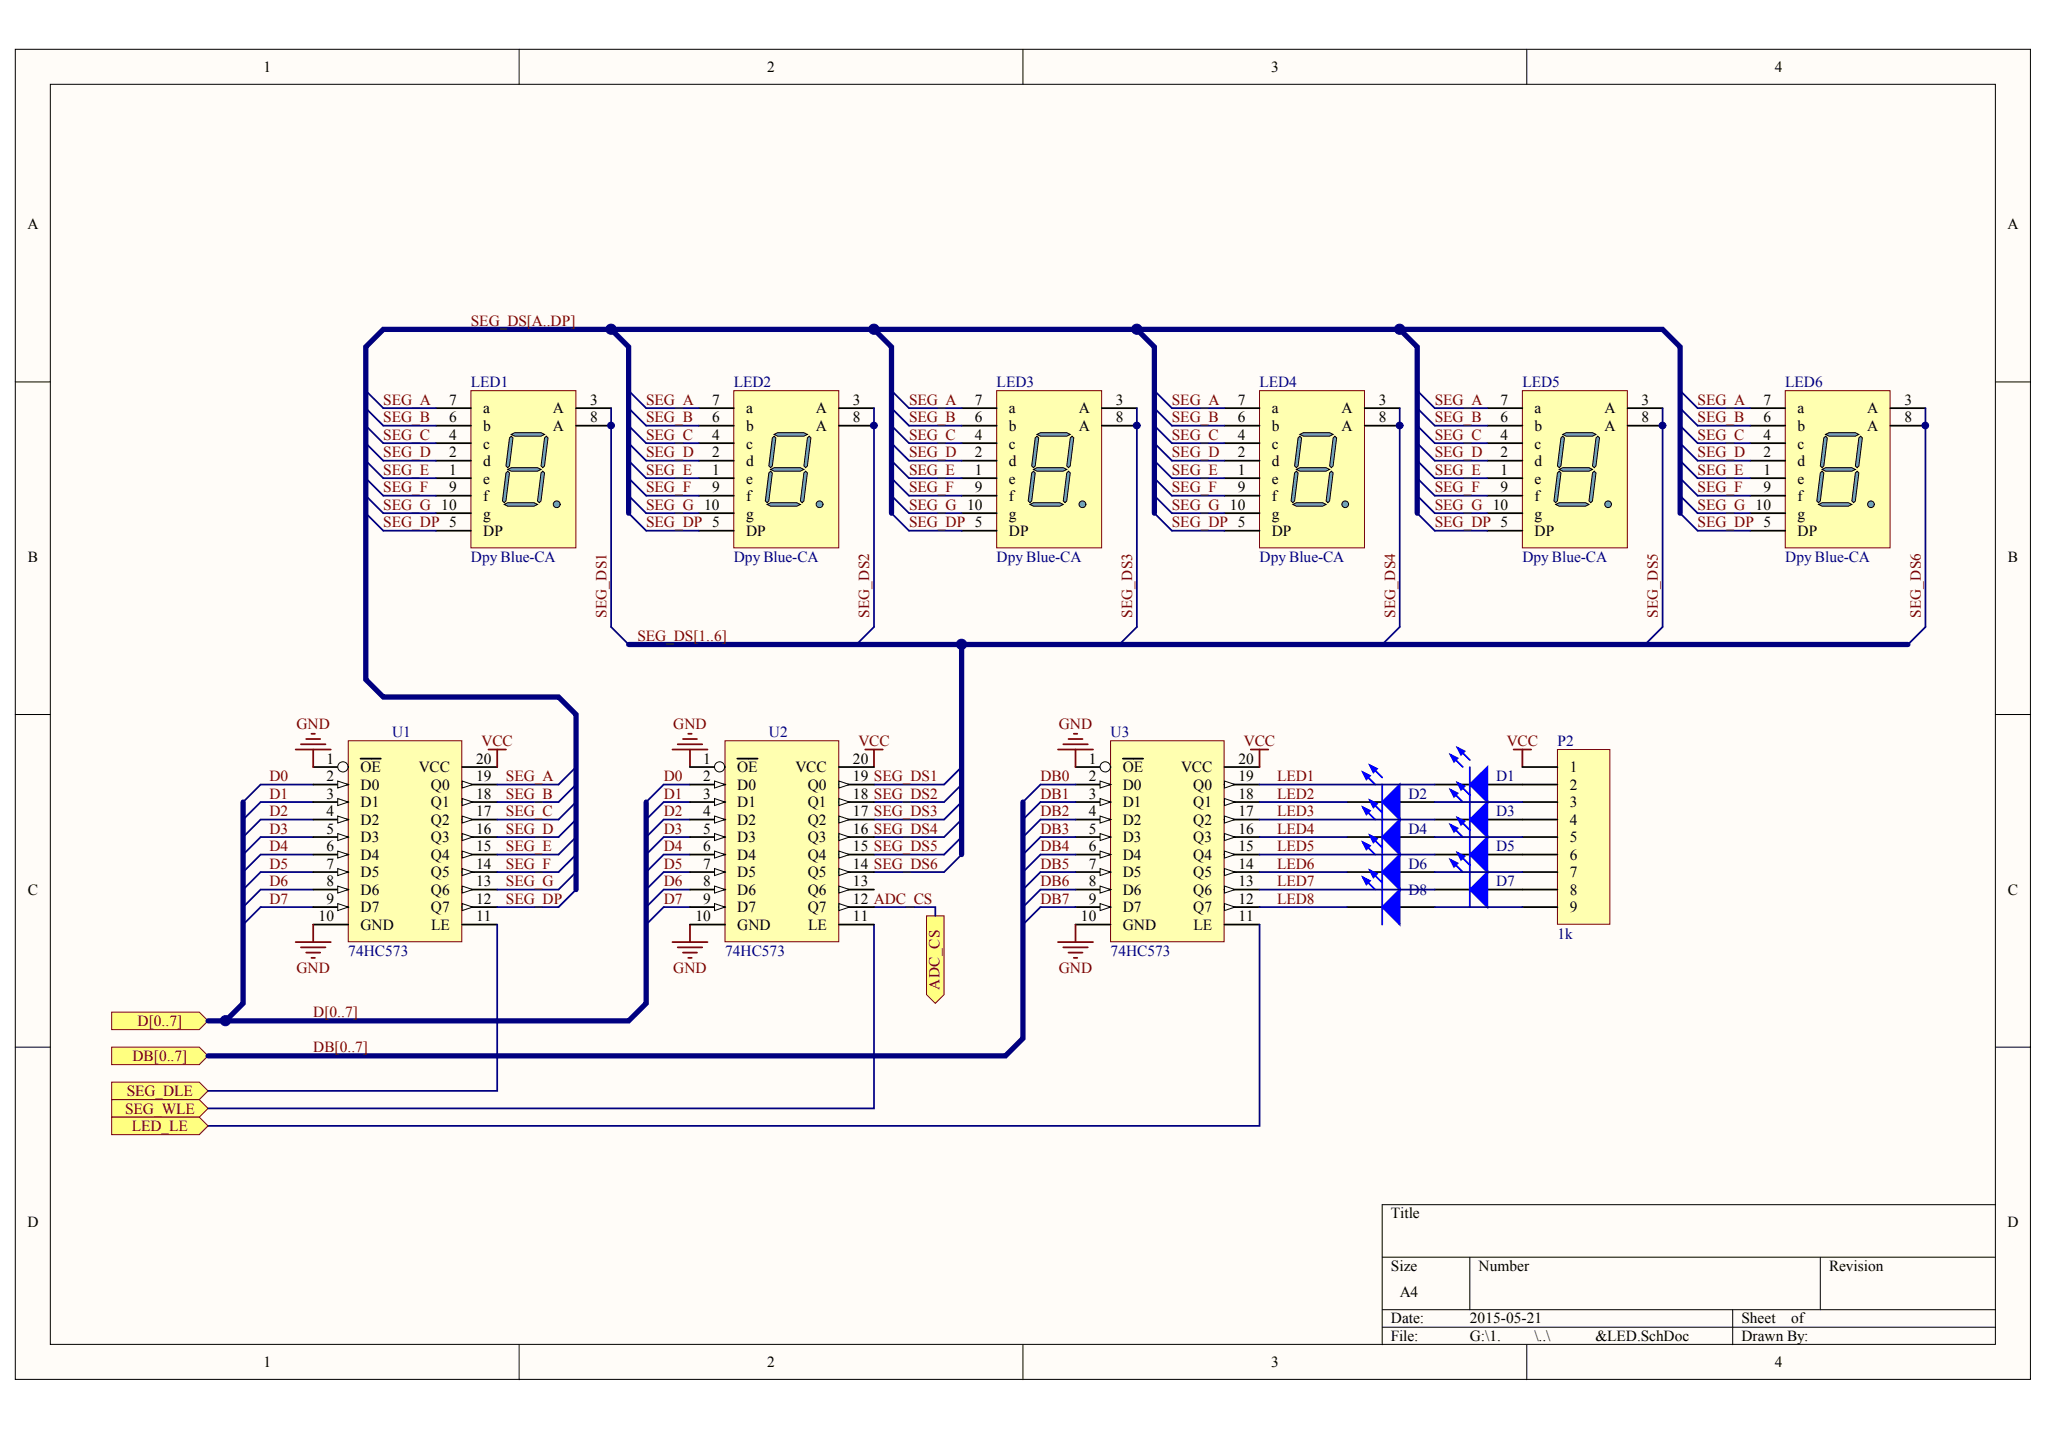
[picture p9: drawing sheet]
<svg xmlns="http://www.w3.org/2000/svg" width="289mm" height="202mm" viewBox="0 0 289 202" stroke-linecap="round" stroke-linejoin="round" font-family="sans-serif">
<defs><g id="words">
<g font-size="2.2">
<text x="37.2" y="10.1">1</text>
<text x="108.2" y="10.1">2</text>
<text x="179.3" y="10.1">3</text>
<text x="250.4" y="10.1">4</text>
<text x="3.9" y="32.3">A</text>
<text x="283.2" y="32.3">A</text>
<text x="63.4" y="59.6">6</text>
<text x="63.4" y="57.1">7</text>
<text x="68.2" y="58.3">a</text>
<text x="78" y="58.3">A</text>
<text x="83.2" y="57.1">3</text>
<text x="83.2" y="59.6">8</text>
<text x="100.5" y="59.6">6</text>
<text x="100.5" y="57.1">7</text>
<text x="105.3" y="58.3">a</text>
<text x="115.1" y="58.3">A</text>
<text x="120.3" y="57.1">3</text>
<text x="120.3" y="59.6">8</text>
<text x="137.5" y="59.6">6</text>
<text x="137.5" y="57.1">7</text>
<text x="142.3" y="58.3">a</text>
<text x="152.2" y="58.3">A</text>
<text x="157.4" y="57.1">3</text>
<text x="157.4" y="59.6">8</text>
<text x="174.6" y="59.6">6</text>
<text x="174.6" y="57.1">7</text>
<text x="179.4" y="58.3">a</text>
<text x="189.3" y="58.3">A</text>
<text x="194.5" y="57.1">3</text>
<text x="194.5" y="59.6">8</text>
<text x="211.7" y="59.6">6</text>
<text x="211.7" y="57.1">7</text>
<text x="216.5" y="58.3">a</text>
<text x="226.3" y="58.3">A</text>
<text x="231.6" y="57.1">3</text>
<text x="231.6" y="59.6">8</text>
<text x="248.8" y="59.6">6</text>
<text x="248.8" y="57.1">7</text>
<text x="253.6" y="58.3">a</text>
<text x="263.4" y="58.3">A</text>
<text x="268.7" y="57.1">3</text>
<text x="268.7" y="59.6">8</text>
<text x="63.4" y="64.5">2</text>
<text x="63.4" y="62">4</text>
<text x="68.2" y="65.7">d</text>
<text x="68.2" y="63.3">c</text>
<text x="68.2" y="60.8">b</text>
<text x="78" y="60.8">A</text>
<text x="100.5" y="64.5">2</text>
<text x="100.5" y="62">4</text>
<text x="105.3" y="65.7">d</text>
<text x="105.3" y="63.3">c</text>
<text x="105.3" y="60.8">b</text>
<text x="115.1" y="60.8">A</text>
<text x="137.5" y="64.5">2</text>
<text x="137.5" y="62">4</text>
<text x="142.3" y="65.7">d</text>
<text x="142.3" y="63.3">c</text>
<text x="142.3" y="60.8">b</text>
<text x="152.2" y="60.8">A</text>
<text x="174.6" y="64.5">2</text>
<text x="174.6" y="62">4</text>
<text x="179.4" y="65.7">d</text>
<text x="179.4" y="63.3">c</text>
<text x="179.4" y="60.8">b</text>
<text x="189.3" y="60.8">A</text>
<text x="211.7" y="64.5">2</text>
<text x="211.7" y="62">4</text>
<text x="216.5" y="65.7">d</text>
<text x="216.5" y="63.3">c</text>
<text x="216.5" y="60.8">b</text>
<text x="226.3" y="60.8">A</text>
<text x="248.8" y="64.5">2</text>
<text x="248.8" y="62">4</text>
<text x="253.6" y="65.7">d</text>
<text x="253.6" y="63.3">c</text>
<text x="253.6" y="60.8">b</text>
<text x="263.4" y="60.8">A</text>
<text x="63.4" y="69.4">9</text>
<text x="63.4" y="67">1</text>
<text x="68.2" y="70.7">f</text>
<text x="68.2" y="68.2">e</text>
<text x="100.5" y="69.4">9</text>
<text x="100.5" y="67">1</text>
<text x="105.3" y="70.7">f</text>
<text x="105.3" y="68.2">e</text>
<text x="137.5" y="69.4">9</text>
<text x="137.5" y="67">1</text>
<text x="142.3" y="70.7">f</text>
<text x="142.3" y="68.2">e</text>
<text x="174.6" y="69.4">9</text>
<text x="174.6" y="67">1</text>
<text x="179.4" y="70.7">f</text>
<text x="179.4" y="68.2">e</text>
<text x="211.7" y="69.4">9</text>
<text x="211.7" y="67">1</text>
<text x="216.5" y="70.7">f</text>
<text x="216.5" y="68.2">e</text>
<text x="248.8" y="69.4">9</text>
<text x="248.8" y="67">1</text>
<text x="253.6" y="70.7">f</text>
<text x="253.6" y="68.2">e</text>
<text x="68.2" y="73.1">g</text>
<text x="68.2" y="75.6">DP</text>
<text x="105.3" y="73.1">g</text>
<text x="105.3" y="75.6">DP</text>
<text x="142.3" y="73.1">g</text>
<text x="142.3" y="75.6">DP</text>
<text x="179.4" y="73.1">g</text>
<text x="179.4" y="75.6">DP</text>
<text x="216.5" y="73.1">g</text>
<text x="216.5" y="75.6">DP</text>
<text x="253.6" y="73.1">g</text>
<text x="253.6" y="75.6">DP</text>
<text x="3.9" y="79.3">B</text>
<text x="283.3" y="79.3">B</text>
<text x="46.1" y="107.7">1</text>
<text x="67.2" y="107.7">20</text>
<text x="99.2" y="107.7">1</text>
<text x="120.3" y="107.7">20</text>
<text x="153.6" y="107.7">1</text>
<text x="174.7" y="107.7">20</text>
<text x="46.1" y="110.2">2</text>
<text x="46.1" y="112.7">3</text>
<text x="50.9" y="109">OE</text>
<text x="50.9" y="111.4">D0</text>
<text x="50.9" y="113.9">D1</text>
<text x="59.1" y="109">VCC</text>
<text x="60.8" y="113.9">Q1</text>
<text x="60.8" y="111.4">Q0</text>
<text x="67.2" y="112.7">18</text>
<text x="67.2" y="110.2">19</text>
<text x="99.2" y="110.2">2</text>
<text x="99.2" y="112.7">3</text>
<text x="104" y="109">OE</text>
<text x="104" y="111.4">D0</text>
<text x="104" y="113.9">D1</text>
<text x="112.2" y="109">VCC</text>
<text x="114" y="113.9">Q1</text>
<text x="114" y="111.4">Q0</text>
<text x="120.3" y="112.7">18 SEG_DS2</text>
<text x="120.3" y="110.2">19 SEG_DS1</text>
<text x="153.6" y="110.2">2</text>
<text x="153.6" y="112.7">3</text>
<text x="158.4" y="109">OE</text>
<text x="158.4" y="111.4">D0</text>
<text x="158.4" y="113.9">D1</text>
<text x="166.6" y="109">VCC</text>
<text x="168.3" y="113.9">Q1</text>
<text x="168.3" y="111.4">Q0</text>
<text x="174.7" y="112.7">18</text>
<text x="174.7" y="110.2">19</text>
<text x="221.4" y="109">1</text>
<text x="221.4" y="111.4">2</text>
<text x="221.4" y="113.9">3</text>
<text x="46.1" y="115.1">4</text>
<text x="46.1" y="117.6">5</text>
<text x="50.9" y="116.4">D2</text>
<text x="50.9" y="118.8">D3</text>
<text x="60.8" y="118.8">Q3</text>
<text x="60.8" y="116.4">Q2</text>
<text x="67.2" y="117.6">16</text>
<text x="67.2" y="115.1">17</text>
<text x="99.2" y="115.1">4</text>
<text x="99.2" y="117.6">5</text>
<text x="104" y="116.4">D2</text>
<text x="104" y="118.8">D3</text>
<text x="114" y="118.8">Q3</text>
<text x="114" y="116.4">Q2</text>
<text x="120.3" y="117.6">16 SEG_DS4</text>
<text x="120.3" y="115.1">17 SEG_DS3</text>
<text x="153.6" y="115.1">4</text>
<text x="153.6" y="117.6">5</text>
<text x="158.4" y="116.4">D2</text>
<text x="158.4" y="118.8">D3</text>
<text x="168.3" y="118.8">Q3</text>
<text x="168.3" y="116.4">Q2</text>
<text x="174.7" y="117.6">16</text>
<text x="174.7" y="115.1">17</text>
<text x="221.4" y="116.4">4</text>
<text x="221.4" y="118.8">5</text>
<text x="46.1" y="120.1">6</text>
<text x="46.1" y="122.5">7</text>
<text x="46.1" y="125">8</text>
<text x="50.9" y="121.3">D4</text>
<text x="50.9" y="123.8">D5</text>
<text x="60.8" y="123.8">Q5</text>
<text x="60.8" y="121.3">Q4</text>
<text x="67.2" y="125">13</text>
<text x="67.2" y="122.5">14</text>
<text x="67.2" y="120.1">15</text>
<text x="99.2" y="120.1">6</text>
<text x="99.2" y="122.5">7</text>
<text x="99.2" y="125">8</text>
<text x="104" y="121.3">D4</text>
<text x="104" y="123.8">D5</text>
<text x="114" y="123.8">Q5</text>
<text x="114" y="121.3">Q4</text>
<text x="120.3" y="125">13</text>
<text x="120.3" y="122.5">14 SEG_DS6</text>
<text x="120.3" y="120.1">15 SEG_DS5</text>
<text x="153.6" y="120.1">6</text>
<text x="153.6" y="122.5">7</text>
<text x="153.6" y="125">8</text>
<text x="158.4" y="121.3">D4</text>
<text x="158.4" y="123.8">D5</text>
<text x="168.3" y="123.8">Q5</text>
<text x="168.3" y="121.3">Q4</text>
<text x="174.7" y="125">13</text>
<text x="174.7" y="122.5">14</text>
<text x="174.7" y="120.1">15</text>
<text x="221.4" y="121.3">6</text>
<text x="221.4" y="123.8">7</text>
<text x="3.9" y="126.2">C</text>
<text x="45" y="129.9">10</text>
<text x="46.1" y="127.5">9</text>
<text x="50.9" y="131.2">GND</text>
<text x="50.9" y="126.2">D6</text>
<text x="50.9" y="128.7">D7</text>
<text x="60.8" y="128.7">Q7</text>
<text x="60.8" y="126.2">Q6</text>
<text x="60.8" y="131.2">LE</text>
<text x="67.2" y="129.9">11</text>
<text x="67.2" y="127.5">12</text>
<text x="98.1" y="129.9">10</text>
<text x="99.2" y="127.5">9</text>
<text x="104" y="131.2">GND</text>
<text x="104" y="126.2">D6</text>
<text x="104" y="128.7">D7</text>
<text x="114" y="128.7">Q7</text>
<text x="114" y="126.2">Q6</text>
<text x="114" y="131.2">LE</text>
<text x="120.3" y="129.9">11</text>
<text x="120.3" y="127.5">12 ADC_CS</text>
<text x="152.5" y="129.9">10</text>
<text x="153.6" y="127.5">9</text>
<text x="158.4" y="131.2">GND</text>
<text x="158.4" y="126.2">D6</text>
<text x="158.4" y="128.7">D7</text>
<text x="168.3" y="128.7">Q7</text>
<text x="168.3" y="126.2">Q6</text>
<text x="168.4" y="131.2">LE</text>
<text x="174.7" y="129.9">11</text>
<text x="174.7" y="127.5">12</text>
<text x="221.4" y="126.2">8</text>
<text x="221.4" y="128.7">9</text>
<text x="283.3" y="126.2">C</text>
<text x="3.9" y="173.1">D</text>
<text x="196.2" y="171.9">Title</text>
<text x="283.2" y="173.1">D</text>
<text x="196.2" y="179.3">Size</text>
<text x="208.6" y="179.3">Number</text>
<text x="258" y="179.3">Revision</text>
<text x="197.5" y="183">A4</text>
<text x="196.2" y="186.7">Date:</text>
<text x="196.2" y="189.2">File:</text>
<text x="207.4" y="186.7">2015-05-21</text>
<text x="207.4" y="189.2">G:\1.</text>
<text x="216.5" y="189.2">\..\</text>
<text x="225.1" y="189.2">&amp;LED.SchDoc</text>
<text x="245.7" y="186.7">Sheet</text>
<text x="245.7" y="189.2">Drawn By:</text>
<text x="252.7" y="186.7">of</text>
<text x="37.2" y="192.9">1</text>
<text x="108.2" y="192.9">2</text>
<text x="179.3" y="192.9">3</text>
<text x="250.4" y="192.9">4</text>
</g>
<g font-size="2.2" fill="#800000">
<text x="66.4" y="46">SEG_DS[A..DP]</text>
<text x="54.1" y="57.1">SEG_A</text>
<text x="54.1" y="59.6">SEG_B</text>
<text x="91.2" y="57.1">SEG_A</text>
<text x="91.2" y="59.6">SEG_B</text>
<text x="128.2" y="57.1">SEG_A</text>
<text x="128.2" y="59.6">SEG_B</text>
<text x="165.3" y="57.1">SEG_A</text>
<text x="165.3" y="59.6">SEG_B</text>
<text x="202.4" y="57.1">SEG_A</text>
<text x="202.4" y="59.6">SEG_B</text>
<text x="239.5" y="57.1">SEG_A</text>
<text x="239.5" y="59.6">SEG_B</text>
<text x="54.1" y="62">SEG_C</text>
<text x="54.1" y="64.5">SEG_D</text>
<text x="91.2" y="62">SEG_C</text>
<text x="91.2" y="64.5">SEG_D</text>
<text x="128.2" y="62">SEG_C</text>
<text x="128.2" y="64.5">SEG_D</text>
<text x="165.3" y="62">SEG_C</text>
<text x="165.3" y="64.5">SEG_D</text>
<text x="202.4" y="62">SEG_C</text>
<text x="202.4" y="64.5">SEG_D</text>
<text x="239.5" y="62">SEG_C</text>
<text x="239.5" y="64.5">SEG_D</text>
<text x="54.1" y="67">SEG_E</text>
<text x="54.1" y="69.4">SEG_F</text>
<text x="54.1" y="71.9">SEG_G 10</text>
<text x="91.2" y="67">SEG_E</text>
<text x="91.2" y="69.4">SEG_F</text>
<text x="91.2" y="71.9">SEG_G 10</text>
<text x="128.2" y="67">SEG_E</text>
<text x="128.2" y="69.4">SEG_F</text>
<text x="128.2" y="71.9">SEG_G 10</text>
<text x="165.3" y="67">SEG_E</text>
<text x="165.3" y="69.4">SEG_F</text>
<text x="165.3" y="71.9">SEG_G 10</text>
<text x="202.4" y="67">SEG_E</text>
<text x="202.4" y="69.4">SEG_F</text>
<text x="202.4" y="71.9">SEG_G 10</text>
<text x="239.5" y="67">SEG_E</text>
<text x="239.5" y="69.4">SEG_F</text>
<text x="239.5" y="71.9">SEG_G 10</text>
<text x="54.1" y="74.4">SEG_DP 5</text>
<text x="91.2" y="74.4">SEG_DP 5</text>
<text x="128.2" y="74.4">SEG_DP 5</text>
<text x="165.3" y="74.4">SEG_DP 5</text>
<text x="202.4" y="74.4">SEG_DP 5</text>
<text x="239.5" y="74.4">SEG_DP 5</text>
<text x="89.9" y="90.4">SEG_DS[1..6]</text>
<text x="41.8" y="102.8">GND</text>
<text x="67.9" y="105.2">VCC</text>
<text x="95" y="102.8">GND</text>
<text x="121.1" y="105.2">VCC</text>
<text x="149.4" y="102.8">GND</text>
<text x="175.5" y="105.2">VCC</text>
<text x="212.6" y="105.2">VCC</text>
<text x="38" y="112.7">D1</text>
<text x="38" y="110.2">D0</text>
<text x="71.4" y="110.2">SEG_A</text>
<text x="71.4" y="112.7">SEG_B</text>
<text x="93.6" y="112.7">D1</text>
<text x="93.6" y="110.2">D0</text>
<text x="146.8" y="112.7">DB1</text>
<text x="146.8" y="110.2">DB0</text>
<text x="180.2" y="110.2">LED1</text>
<text x="180.2" y="112.7">LED2</text>
<text x="38" y="117.6">D3</text>
<text x="38" y="115.1">D2</text>
<text x="71.4" y="115.1">SEG_C</text>
<text x="71.4" y="117.6">SEG_D</text>
<text x="93.6" y="117.6">D3</text>
<text x="93.6" y="115.1">D2</text>
<text x="146.8" y="115.1">DB2</text>
<text x="146.8" y="117.6">DB3</text>
<text x="180.2" y="115.1">LED3</text>
<text x="180.2" y="117.6">LED4</text>
<text x="38" y="125">D6</text>
<text x="38" y="122.5">D5</text>
<text x="38" y="120.1">D4</text>
<text x="71.4" y="120.1">SEG_E</text>
<text x="71.4" y="122.5">SEG_F</text>
<text x="71.4" y="125">SEG_G</text>
<text x="93.6" y="125">D6</text>
<text x="93.6" y="122.5">D5</text>
<text x="93.6" y="120.1">D4</text>
<text x="146.8" y="120.1">DB4</text>
<text x="146.8" y="122.5">DB5</text>
<text x="146.8" y="125">DB6</text>
<text x="180.2" y="120.1">LED5</text>
<text x="180.2" y="122.5">LED6</text>
<text x="180.2" y="125">LED7</text>
<text x="38" y="127.5">D7</text>
<text x="71.4" y="127.5">SEG_DP</text>
<text x="93.6" y="127.5">D7</text>
<text x="146.8" y="127.5">DB7</text>
<text x="180.2" y="127.5">LED8</text>
<text x="41.8" y="137.3">GND</text>
<text x="95" y="137.3">GND</text>
<text x="149.4" y="137.3">GND</text>
<text x="44.2" y="143.5">D[0..7]</text>
<text x="18.7" y="149.7">DB[0..7]</text>
<text x="19.4" y="144.8">D[0..7]</text>
<text x="44.2" y="148.5">DB[0..7]</text>
<text x="17.9" y="154.6">SEG_DLE</text>
<text x="17.7" y="157.1">SEG_WLE</text>
<text x="18.6" y="159.6">LED_LE</text>
</g>
<g font-size="2.2" fill="#000080">
<text x="66.4" y="54.6">LED1</text>
<text x="103.5" y="54.6">LED2</text>
<text x="140.6" y="54.6">LED3</text>
<text x="177.7" y="54.6">LED4</text>
<text x="214.8" y="54.6">LED5</text>
<text x="251.9" y="54.6">LED6</text>
<text x="66.4" y="79.3">Dpy Blue-CA</text>
<text x="103.5" y="79.3">Dpy Blue-CA</text>
<text x="140.6" y="79.3">Dpy Blue-CA</text>
<text x="177.7" y="79.3">Dpy Blue-CA</text>
<text x="214.8" y="79.3">Dpy Blue-CA</text>
<text x="251.9" y="79.3">Dpy Blue-CA</text>
<text x="55.3" y="104">U1</text>
<text x="108.5" y="104">U2</text>
<text x="156.7" y="104">U3</text>
<text x="219.7" y="105.2">P2</text>
<text x="198.7" y="112.7">D2</text>
<text x="211.1" y="110.2">D1</text>
<text x="198.7" y="117.6">D4</text>
<text x="211.1" y="115.1">D3</text>
<text x="198.7" y="122.5">D6</text>
<text x="211.1" y="120.1">D5</text>
<text x="211.1" y="125">D7</text>
<text x="198.7" y="126.2">D8</text>
<text x="49.1" y="134.9">74HC573</text>
<text x="102.3" y="134.9">74HC573</text>
<text x="156.7" y="134.9">74HC573</text>
<text x="219.7" y="132.4">1k</text>
</g>
<g font-size="2.1" fill="#800000">
<text x="85.6" y="87.2" transform="rotate(-90 85.6 87.2)">SEG_DS1</text>
<text x="122.6" y="87.2" transform="rotate(-90 122.6 87.2)">SEG_DS2</text>
<text x="159.7" y="87.2" transform="rotate(-90 159.7 87.2)">SEG_DS3</text>
<text x="196.8" y="87.2" transform="rotate(-90 196.8 87.2)">SEG_DS4</text>
<text x="233.9" y="87.2" transform="rotate(-90 233.9 87.2)">SEG_DS5</text>
<text x="271" y="87.2" transform="rotate(-90 271 87.2)">SEG_DS6</text>
<text x="132.5" y="139.6" transform="rotate(-90 132.5 139.6)">ADC_CS</text>
</g>
</g></defs>
<g fill="#fffcf8" stroke="#000" stroke-width=".14">
<path d="M2.2 7h284.2v187.6h-284.2z"/>
<path d="M7.1 11.9h274.4v177.7h-274.4z"/>
</g>
<g fill="none" stroke="#000" stroke-width=".14">
<path d="M73.2 7v4.9M144.3 7v4.9M215.4 7v4.9M2.2 53.9h4.9M281.5 53.9h5M2.2 100.8h4.9M281.5 100.8h5M2.2 147.7h4.9M281.5 147.7h5M195 177.3h86.5M207.4 177.3v7.5M256.8 177.3v7.5"/>
<path d="M281.5 169.9h-86.5v19.8M73.2 189.7v4.9M144.3 189.7v4.9M195 184.8h86.5M195 187.2h86.5M215.4 189.7v4.9M244.4 184.8v4.9"/>
</g>
<path d="M66.4 55.1h14.8v22.2h-14.8z" fill="#ffffb0" stroke="#800000" stroke-width=".14"/>
<path d="M61.5 57.6h4.9M81.3 57.6h4.9M61.5 69.9h4.9M61.5 72.4h4.9M61.5 67.5h4.9M61.5 65h4.9M61.5 62.5h4.9M61.5 74.9h4.9M61.5 60h4.9" fill="none" stroke="#000" stroke-width=".25"/>
<g fill="#56a9c7" stroke="#000" stroke-width=".14">
<path d="M71.1 71.2l.5-.3h3.7l.5 .3-.5 .2h-3.7z" fill-rule="evenodd"/>
<path d="M71.6 66.2l.5-.2h3.7l.5 .2-.5 .3h-3.7z" fill-rule="evenodd"/>
<path d="M72.1 61.3l.5-.3h3.7l.5 .3-.5 .2h-3.7z" fill-rule="evenodd"/>
<path d="M76.8 61.8l.3-.3 .2 .3-.5 3.9-.2 .3-.3-.3z" fill-rule="evenodd"/>
<path d="M71.9 61.8l.2-.3 .3 .3-.5 3.9-.3 .3-.2-.3z" fill-rule="evenodd"/>
<path d="M71.4 66.7l.2-.2 .3 .2-.5 4-.3 .2-.2-.2z" fill-rule="evenodd"/>
<path d="M76.3 66.7l.3-.2 .2 .2-.5 4-.2 .2-.3-.2z" fill-rule="evenodd"/>
</g>
<path d="M81.3 60h4.9" fill="none" stroke="#000" stroke-width=".25"/>
<circle cx="78.5" cy="71.1" r=".48" fill="#56a9c7" stroke="#000" stroke-width=".14"/>
<path d="M54.1 57.6h7.4M54.1 69.9h7.4M54.1 72.4h7.4M54.1 67.5h7.4M54.1 65h7.4M54.1 62.5h7.4M54.1 74.9h7.4M54.1 60h7.4" fill="none" stroke="#000080" stroke-width=".25"/>
<path d="M103.5 55.1h14.8v22.2h-14.8z" fill="#ffffb0" stroke="#800000" stroke-width=".14"/>
<path d="M98.6 57.6h4.9M118.4 57.6h4.9M98.6 69.9h4.9M98.6 72.4h4.9M98.6 67.5h4.9M98.6 65h4.9M98.6 62.5h4.9M98.6 74.9h4.9M98.6 60h4.9" fill="none" stroke="#000" stroke-width=".25"/>
<g fill="#56a9c7" stroke="#000" stroke-width=".14">
<path d="M108.2 71.2l.5-.3h3.7l.5 .3-.5 .2h-3.7z" fill-rule="evenodd"/>
<path d="M108.7 66.2l.5-.2h3.7l.5 .2-.5 .3h-3.7z" fill-rule="evenodd"/>
<path d="M109.2 61.3l.5-.3h3.7l.5 .3-.5 .2h-3.7z" fill-rule="evenodd"/>
<path d="M113.9 61.8l.3-.3 .2 .3-.5 3.9-.2 .3-.3-.3z" fill-rule="evenodd"/>
<path d="M109 61.8l.2-.3 .3 .3-.5 3.9-.3 .3-.2-.3z" fill-rule="evenodd"/>
<path d="M108.5 66.7l.2-.2 .3 .2-.5 4-.3 .2-.2-.2z" fill-rule="evenodd"/>
<path d="M113.4 66.7l.3-.2 .2 .2-.5 4-.2 .2-.3-.2z" fill-rule="evenodd"/>
</g>
<path d="M118.4 60h4.9" fill="none" stroke="#000" stroke-width=".25"/>
<circle cx="115.6" cy="71.1" r=".48" fill="#56a9c7" stroke="#000" stroke-width=".14"/>
<path d="M91.2 57.6h7.4M91.2 69.9h7.4M91.2 72.4h7.4M91.2 67.5h7.4M91.2 65h7.4M91.2 62.5h7.4M91.2 74.9h7.4M91.2 60h7.4" fill="none" stroke="#000080" stroke-width=".25"/>
<path d="M140.6 55.1h14.8v22.2h-14.8z" fill="#ffffb0" stroke="#800000" stroke-width=".14"/>
<path d="M135.7 57.6h4.9M155.4 57.6h5M135.7 69.9h4.9M135.7 72.4h4.9M135.7 67.5h4.9M135.7 65h4.9M135.7 62.5h4.9M135.7 74.9h4.9M135.7 60h4.9" fill="none" stroke="#000" stroke-width=".25"/>
<g fill="#56a9c7" stroke="#000" stroke-width=".14">
<path d="M145.3 71.2l.5-.3h3.7l.5 .3-.5 .2h-3.7z" fill-rule="evenodd"/>
<path d="M145.8 66.2l.5-.2h3.7l.5 .2-.5 .3h-3.7z" fill-rule="evenodd"/>
<path d="M146.3 61.3l.5-.3h3.7l.5 .3-.5 .2h-3.7z" fill-rule="evenodd"/>
<path d="M151 61.8l.2-.3 .3 .3-.5 3.9-.3 .3-.2-.3z" fill-rule="evenodd"/>
<path d="M146 61.8l.3-.3 .2 .3-.5 3.9-.2 .3-.3-.3z" fill-rule="evenodd"/>
<path d="M145.5 66.7l.3-.2 .2 .2-.5 4-.2 .2-.2-.2z" fill-rule="evenodd"/>
<path d="M150.5 66.7l.2-.2 .3 .2-.5 4-.3 .2-.2-.2z" fill-rule="evenodd"/>
</g>
<path d="M155.4 60h5" fill="none" stroke="#000" stroke-width=".25"/>
<circle cx="152.7" cy="71.1" r=".48" fill="#56a9c7" stroke="#000" stroke-width=".14"/>
<path d="M128.2 57.6h7.5M128.2 69.9h7.5M128.2 72.4h7.5M128.2 67.5h7.5M128.2 65h7.5M128.2 62.5h7.5M128.2 74.9h7.5M128.2 60h7.5" fill="none" stroke="#000080" stroke-width=".25"/>
<path d="M177.7 55.1h14.8v22.2h-14.8z" fill="#ffffb0" stroke="#800000" stroke-width=".14"/>
<path d="M172.7 57.6h5M192.5 57.6h5M172.7 69.9h5M172.7 72.4h5M172.7 67.5h5M172.7 65h5M172.7 62.5h5M172.7 74.9h5M172.7 60h5" fill="none" stroke="#000" stroke-width=".25"/>
<g fill="#56a9c7" stroke="#000" stroke-width=".14">
<path d="M182.4 71.2l.5-.3h3.7l.5 .3-.5 .2h-3.7z" fill-rule="evenodd"/>
<path d="M182.9 66.2l.5-.2h3.7l.5 .2-.5 .3h-3.7z" fill-rule="evenodd"/>
<path d="M183.4 61.3l.5-.3h3.7l.5 .3-.5 .2h-3.7z" fill-rule="evenodd"/>
<path d="M188.1 61.8l.2-.3 .3 .3-.5 3.9-.3 .3-.2-.3z" fill-rule="evenodd"/>
<path d="M183.1 61.8l.3-.3 .2 .3-.5 3.9-.2 .3-.3-.3z" fill-rule="evenodd"/>
<path d="M182.6 66.7l.3-.2 .2 .2-.5 4-.2 .2-.3-.2z" fill-rule="evenodd"/>
<path d="M187.6 66.7l.2-.2 .3 .2-.5 4-.3 .2-.2-.2z" fill-rule="evenodd"/>
</g>
<path d="M192.5 60h5" fill="none" stroke="#000" stroke-width=".25"/>
<circle cx="189.8" cy="71.1" r=".47" fill="#56a9c7" stroke="#000" stroke-width=".14"/>
<path d="M165.3 57.6h7.4M165.3 69.9h7.4M165.3 72.4h7.4M165.3 67.5h7.4M165.3 65h7.4M165.3 62.5h7.4M165.3 74.9h7.4M165.3 60h7.4" fill="none" stroke="#000080" stroke-width=".25"/>
<path d="M214.8 55.1h14.8v22.2h-14.8z" fill="#ffffb0" stroke="#800000" stroke-width=".14"/>
<path d="M209.8 57.6h5M229.6 57.6h5M209.8 69.9h5M209.8 72.4h5M209.8 67.5h5M209.8 65h5M209.8 62.5h5M209.8 74.9h5M209.8 60h5" fill="none" stroke="#000" stroke-width=".25"/>
<g fill="#56a9c7" stroke="#000" stroke-width=".14">
<path d="M219.5 71.2l.5-.3h3.7l.5 .3-.5 .2h-3.7z" fill-rule="evenodd"/>
<path d="M220 66.2l.5-.2h3.7l.5 .2-.5 .3h-3.7z" fill-rule="evenodd"/>
<path d="M220.5 61.3l.5-.3h3.7l.5 .3-.5 .2h-3.7z" fill-rule="evenodd"/>
<path d="M225.2 61.8l.2-.3 .3 .3-.5 3.9-.3 .3-.2-.3z" fill-rule="evenodd"/>
<path d="M220.2 61.8l.3-.3 .2 .3-.5 3.9-.2 .3-.3-.3z" fill-rule="evenodd"/>
<path d="M219.7 66.7l.3-.2 .2 .2-.5 4-.2 .2-.3-.2z" fill-rule="evenodd"/>
<path d="M224.7 66.7l.2-.2 .3 .2-.5 4-.3 .2-.2-.2z" fill-rule="evenodd"/>
</g>
<path d="M229.6 60h5" fill="none" stroke="#000" stroke-width=".25"/>
<circle cx="226.9" cy="71.1" r=".47" fill="#56a9c7" stroke="#000" stroke-width=".14"/>
<g fill="none" stroke="#000080" stroke-width=".25">
<path d="M51.6 55.1l2.5 2.5M51.6 57.6l2.5 2.4M88.7 55.1l2.5 2.5M88.7 57.6l2.5 2.4M125.8 55.1l2.4 2.5M125.8 57.6l2.4 2.4M162.9 55.1l2.4 2.5M162.9 57.6l2.4 2.4M199.9 57.6l2.5 2.4h7.4M199.9 55.1l2.5 2.5h7.4M51.6 60l2.5 2.5M51.6 62.5l2.5 2.5"/>
<path d="M51.6 65l2.5 2.5M51.6 67.5l2.5 2.4M51.6 69.9l2.5 2.5M51.6 72.4l2.5 2.5M88.7 60l2.5 2.5M88.7 62.5l2.5 2.5M88.7 65l2.5 2.5M88.7 67.5l2.5 2.4M88.7 69.9l2.5 2.5M88.7 72.4l2.5 2.5M125.8 60l2.4 2.5M125.8 62.5l2.4 2.5"/>
<path d="M125.8 65l2.4 2.5M125.8 67.5l2.4 2.4M125.8 69.9l2.4 2.5M125.8 72.4l2.4 2.5M162.9 60l2.4 2.5M162.9 62.5l2.4 2.5M162.9 65l2.4 2.5M162.9 67.5l2.4 2.4M162.9 69.9l2.4 2.5M162.9 72.4l2.4 2.5M199.9 67.5l2.5 2.4h7.4M199.9 69.9l2.5 2.5h7.4"/>
<path d="M199.9 65l2.5 2.5h7.4M199.9 62.5l2.5 2.5h7.4M199.9 60l2.5 2.5h7.4M199.9 72.4l2.5 2.5h7.4M36.8 110.7h7.4M36.8 113.1h7.4M36.8 115.6h7.4M36.8 118.1h7.4M36.8 120.5h7.4M36.8 123h7.4M36.8 125.5h7.4M36.8 128h7.4"/>
</g>
<path d="M86.2 46.5l2.5 2.4v23.5M123.3 46.5l2.5 2.4v23.5M160.4 46.5l2.5 2.4v23.5M197.5 46.5l2.4 2.4v23.5" fill="none" stroke="#000080" stroke-width=".74"/>
<path d="M49.1 104.5h16.1v28.3h-16.1z" fill="#ffffb0" stroke="#800000" stroke-width=".14"/>
<path d="M44.2 108.2h4.9" fill="none" stroke="#000" stroke-width=".25"/>
<circle cx="48.4" cy="108.2" r=".72" fill="#fffcf8" stroke="#000" stroke-width=".14"/>
<path d="M44.2 110.7h4.9M50.9 107h2.8" fill="none" stroke="#000" stroke-width=".25"/>
<path d="M47.6 110.2l1.5 .5-1.5 .5z" fill="#fffcf8" stroke="#000" stroke-width=".14"/>
<path d="M44.2 130.4h4.9M65.2 130.4h4.9M65.2 128h4.9" fill="none" stroke="#000" stroke-width=".25"/>
<path d="M65.2 127.5l1.5 .5-1.5 .4z" fill="#fffcf8" stroke="#000" stroke-width=".14"/>
<path d="M44.2 113.1h4.9M65.2 108.2h4.9" fill="none" stroke="#000" stroke-width=".25"/>
<path d="M47.6 112.6l1.5 .5-1.5 .5z" fill="#fffcf8" stroke="#000" stroke-width=".14"/>
<path d="M44.2 115.6h4.9" fill="none" stroke="#000" stroke-width=".25"/>
<path d="M47.6 115.1l1.5 .5-1.5 .5z" fill="#fffcf8" stroke="#000" stroke-width=".14"/>
<path d="M44.2 118.1h4.9" fill="none" stroke="#000" stroke-width=".25"/>
<path d="M47.6 117.6l1.5 .5-1.5 .5z" fill="#fffcf8" stroke="#000" stroke-width=".14"/>
<path d="M44.2 120.5h4.9" fill="none" stroke="#000" stroke-width=".25"/>
<path d="M47.6 120.1l1.5 .4-1.5 .5z" fill="#fffcf8" stroke="#000" stroke-width=".14"/>
<path d="M44.2 123h4.9" fill="none" stroke="#000" stroke-width=".25"/>
<path d="M47.6 122.5l1.5 .5-1.5 .5z" fill="#fffcf8" stroke="#000" stroke-width=".14"/>
<path d="M44.2 125.5h4.9" fill="none" stroke="#000" stroke-width=".25"/>
<path d="M47.6 125l1.5 .5-1.5 .5z" fill="#fffcf8" stroke="#000" stroke-width=".14"/>
<path d="M44.2 128h4.9" fill="none" stroke="#000" stroke-width=".25"/>
<path d="M47.6 127.5l1.5 .5-1.5 .4z" fill="#fffcf8" stroke="#000" stroke-width=".14"/>
<path d="M65.2 125.5h4.9" fill="none" stroke="#000" stroke-width=".25"/>
<path d="M65.2 125l1.5 .5-1.5 .5z" fill="#fffcf8" stroke="#000" stroke-width=".14"/>
<path d="M65.2 123h4.9" fill="none" stroke="#000" stroke-width=".25"/>
<path d="M65.2 122.5l1.5 .5-1.5 .5z" fill="#fffcf8" stroke="#000" stroke-width=".14"/>
<path d="M65.2 120.5h4.9" fill="none" stroke="#000" stroke-width=".25"/>
<path d="M65.2 120.1l1.5 .4-1.5 .5z" fill="#fffcf8" stroke="#000" stroke-width=".14"/>
<path d="M65.2 118.1h4.9" fill="none" stroke="#000" stroke-width=".25"/>
<path d="M65.2 117.6l1.5 .5-1.5 .5z" fill="#fffcf8" stroke="#000" stroke-width=".14"/>
<path d="M65.2 115.6h4.9" fill="none" stroke="#000" stroke-width=".25"/>
<path d="M65.2 115.1l1.5 .5-1.5 .5z" fill="#fffcf8" stroke="#000" stroke-width=".14"/>
<path d="M65.2 113.1h4.9" fill="none" stroke="#000" stroke-width=".25"/>
<path d="M65.2 112.6l1.5 .5-1.5 .5z" fill="#fffcf8" stroke="#000" stroke-width=".14"/>
<path d="M65.2 110.7h4.9" fill="none" stroke="#000" stroke-width=".25"/>
<path d="M65.2 110.2l1.5 .5-1.5 .5z" fill="#fffcf8" stroke="#000" stroke-width=".14"/>
<g fill="none" stroke="#800000" stroke-width=".25">
<path d="M41.7 105.7h5M42.5 105h3.4M43.2 104.2h2M43.9 103.5h.5M44.2 105.7v2.5M68.9 105.7h2.5M70.1 105.7v2.5M94.9 105.7h4.9M95.6 105h3.5M96.4 104.2h1.9M97.1 103.5h.5M97.3 105.7v2.5"/>
<path d="M122.1 105.7h2.4M123.3 105.7v2.5M213.5 105.7h2.5M214.8 105.7v2.5M41.7 132.9h5M42.5 133.6h3.4M43.2 134.4h2M43.9 135.1h.5M44.2 130.4v2.5M94.9 132.9h4.9M95.6 133.6h3.5M96.4 134.4h1.9"/>
<path d="M97.1 135.1h.5M97.3 130.4v2.5"/>
</g>
<g fill="none" stroke="#000080" stroke-width=".25">
<path d="M70.1 118.1h8.7M70.1 115.6h8.7M70.1 113.1h8.7M70.1 110.7h8.7M93.6 118.1h3.7M93.6 115.6h3.7M93.6 113.1h3.7M93.6 110.7h3.7M123.3 118.1h9.9M123.3 115.6h9.9M123.3 113.1h9.9M123.3 110.7h9.9"/>
<path d="M70.1 128h8.7M70.1 125.5h8.7M70.1 123h8.7M70.1 120.5h8.7M93.6 128h3.7M93.6 125.5h3.7M93.6 123h3.7M93.6 120.5h3.7M123.3 123h9.9M123.3 120.5h9.9"/>
</g>
<path d="M219.7 105.7h7.4v24.7h-7.4z" fill="#ffffb0" stroke="#800000" stroke-width=".14"/>
<path d="M214.8 108.2h4.9M214.8 110.7h4.9M214.8 113.1h4.9M214.8 115.6h4.9M214.8 118.1h4.9M214.8 120.5h4.9M214.8 123h4.9M214.8 125.5h4.9M214.8 128h4.9" fill="none" stroke="#000" stroke-width=".25"/>
<path d="M156.7 104.5h16v28.3h-16z" fill="#ffffb0" stroke="#800000" stroke-width=".14"/>
<path d="M151.7 108.2h5" fill="none" stroke="#000" stroke-width=".25"/>
<circle cx="155.9" cy="108.2" r=".72" fill="#fffcf8" stroke="#000" stroke-width=".14"/>
<path d="M151.7 110.7h5M158.4 107h2.9" fill="none" stroke="#000" stroke-width=".25"/>
<path d="M155.2 110.2l1.5 .5-1.5 .5z" fill="#fffcf8" stroke="#000" stroke-width=".14"/>
<path d="M151.7 130.4h5M172.7 130.4h5M172.7 128h5" fill="none" stroke="#000" stroke-width=".25"/>
<path d="M172.7 127.5l1.5 .5-1.5 .4z" fill="#fffcf8" stroke="#000" stroke-width=".14"/>
<path d="M151.7 113.1h5M172.7 108.2h5" fill="none" stroke="#000" stroke-width=".25"/>
<path d="M155.2 112.6l1.5 .5-1.5 .5z" fill="#fffcf8" stroke="#000" stroke-width=".14"/>
<path d="M151.7 115.6h5" fill="none" stroke="#000" stroke-width=".25"/>
<path d="M155.2 115.1l1.5 .5-1.5 .5z" fill="#fffcf8" stroke="#000" stroke-width=".14"/>
<path d="M151.7 118.1h5" fill="none" stroke="#000" stroke-width=".25"/>
<path d="M155.2 117.6l1.5 .5-1.5 .5z" fill="#fffcf8" stroke="#000" stroke-width=".14"/>
<path d="M151.7 120.5h5" fill="none" stroke="#000" stroke-width=".25"/>
<path d="M155.2 120.1l1.5 .4-1.5 .5z" fill="#fffcf8" stroke="#000" stroke-width=".14"/>
<path d="M151.7 123h5" fill="none" stroke="#000" stroke-width=".25"/>
<path d="M155.2 122.5l1.5 .5-1.5 .5z" fill="#fffcf8" stroke="#000" stroke-width=".14"/>
<path d="M151.7 125.5h5" fill="none" stroke="#000" stroke-width=".25"/>
<path d="M155.2 125l1.5 .5-1.5 .5z" fill="#fffcf8" stroke="#000" stroke-width=".14"/>
<path d="M151.7 128h5" fill="none" stroke="#000" stroke-width=".25"/>
<path d="M155.2 127.5l1.5 .5-1.5 .4z" fill="#fffcf8" stroke="#000" stroke-width=".14"/>
<path d="M172.7 125.5h5" fill="none" stroke="#000" stroke-width=".25"/>
<path d="M172.7 125l1.5 .5-1.5 .5z" fill="#fffcf8" stroke="#000" stroke-width=".14"/>
<path d="M172.7 123h5" fill="none" stroke="#000" stroke-width=".25"/>
<path d="M172.7 122.5l1.5 .5-1.5 .5z" fill="#fffcf8" stroke="#000" stroke-width=".14"/>
<path d="M172.7 120.5h5" fill="none" stroke="#000" stroke-width=".25"/>
<path d="M172.7 120.1l1.5 .4-1.5 .5z" fill="#fffcf8" stroke="#000" stroke-width=".14"/>
<path d="M172.7 118.1h5" fill="none" stroke="#000" stroke-width=".25"/>
<path d="M172.7 117.6l1.5 .5-1.5 .5z" fill="#fffcf8" stroke="#000" stroke-width=".14"/>
<path d="M172.7 115.6h5" fill="none" stroke="#000" stroke-width=".25"/>
<path d="M172.7 115.1l1.5 .5-1.5 .5z" fill="#fffcf8" stroke="#000" stroke-width=".14"/>
<path d="M172.7 113.1h5" fill="none" stroke="#000" stroke-width=".25"/>
<path d="M172.7 112.6l1.5 .5-1.5 .5z" fill="#fffcf8" stroke="#000" stroke-width=".14"/>
<path d="M172.7 110.7h5" fill="none" stroke="#000" stroke-width=".25"/>
<path d="M172.7 110.2l1.5 .5-1.5 .5z" fill="#fffcf8" stroke="#000" stroke-width=".14"/>
<g fill="none" stroke="#000080" stroke-width=".25">
<path d="M146.8 110.7h4.9M146.8 113.1h4.9M146.8 115.6h4.9M146.8 118.1h4.9M177.7 113.1h12.4M177.7 118.1h12.4M202.4 113.1h12.4M202.4 118.1h12.4M146.8 120.5h4.9M146.8 123h4.9M146.8 125.5h4.9M146.8 128h4.9"/>
<path d="M177.7 123h12.4M177.7 128h12.4M202.4 123h12.4M202.4 128h12.4"/>
</g>
<path d="M149.3 105.7h4.9M150 105h3.5M150.7 104.2h2M151.5 103.5h.5M151.7 105.7v2.5M176.5 105.7h2.4M177.7 105.7v2.5M149.3 132.9h4.9M150 133.6h3.5M150.7 134.4h2M151.5 135.1h.5M151.7 130.4v2.5" fill="none" stroke="#800000" stroke-width=".25"/>
<g fill="none" stroke="#000" stroke-width=".25">
<path d="M190.1 113.1h4.9M190.1 118.1h4.9M197.5 113.1h4.9M197.5 118.1h4.9M202.4 110.7h5M202.4 115.6h5M209.8 110.7h5M209.8 115.6h5M190.1 123h4.9M190.1 128h4.9M197.5 123h4.9M197.5 128h4.9"/>
<path d="M202.4 120.5h5M202.4 125.5h5M209.8 120.5h5M209.8 125.5h5"/>
</g>
<g fill="#00f" stroke="#00f" stroke-width=".25">
<path d="M207.4 110.7l2.4-2.5v4.9z"/>
<path d="M204.6 106.5l1 .5-.5 .5z"/>
<path d="M205.6 105.5l1 .5-.5 .5z"/>
<path d="M195 113.1l2.5-2.4v4.9z"/>
<path d="M192.3 108.9l1 .5-.5 .5z"/>
<path d="M193.3 108l1 .4-.5 .5z"/>
<path d="M207.4 115.6l2.4-2.5v5z"/>
<path d="M204.6 111.4l1 .5-.5 .5z"/>
<path d="M205.6 110.4l1 .5-.5 .5z"/>
<path d="M195 118.1l2.5-2.5v4.9z"/>
<path d="M192.3 113.9l1 .5-.5 .5z"/>
<path d="M193.3 112.9l1 .5-.5 .5z"/>
<path d="M207.4 120.5l2.4-2.4v4.9z"/>
<path d="M204.6 116.3l1 .5-.5 .5z"/>
<path d="M205.6 115.4l1 .5-.5 .4z"/>
<path d="M195 123l2.5-2.5v5z"/>
<path d="M192.3 118.8l1 .5-.5 .5z"/>
<path d="M193.3 117.8l1 .5-.5 .5z"/>
<path d="M207.4 125.5l2.4-2.5v5z"/>
<path d="M204.6 121.3l1 .5-.5 .5z"/>
<path d="M205.6 120.3l1 .5-.5 .5z"/>
<path d="M195 128l2.5-2.5v4.9z"/>
<path d="M192.3 123.8l1 .5-.5 .4z"/>
<path d="M193.3 122.8l1 .5-.5 .5z"/>
</g>
<g fill="none" stroke="#00f" stroke-width=".25">
<path d="M192.3 108.9l1.7 1.8M192.3 113.9l1.7 1.7M192.3 118.8l1.7 1.7M193.3 108l1.7 1.7M193.3 112.9l1.7 1.7M193.3 117.8l1.7 1.8M195 110.7v19.7M204.6 106.5l1.8 1.7M204.6 111.4l1.8 1.7M204.6 116.3l1.8 1.8M205.6 105.5l1.8 1.7M205.6 110.4l1.8 1.8"/>
<path d="M205.6 115.4l1.8 1.7M207.4 108.2v19.8M192.3 123.8l1.7 1.7M193.3 122.8l1.7 1.7M204.6 121.3l1.8 1.7M205.6 120.3l1.8 1.7"/>
</g>
<path d="M251.9 55.1h14.7v22.2h-14.7z" fill="#ffffb0" stroke="#800000" stroke-width=".14"/>
<path d="M246.9 57.6h5M266.7 57.6h4.9M246.9 69.9h5M246.9 72.4h5M246.9 67.5h5M246.9 65h5M246.9 62.5h5M246.9 74.9h5M246.9 60h5" fill="none" stroke="#000" stroke-width=".25"/>
<g fill="#56a9c7" stroke="#000" stroke-width=".14">
<path d="M256.6 71.2l.5-.3h3.7l.5 .3-.5 .2h-3.7z" fill-rule="evenodd"/>
<path d="M257.1 66.2l.4-.2h3.8l.4 .2-.4 .3h-3.8z" fill-rule="evenodd"/>
<path d="M257.5 61.3l.5-.3h3.7l.5 .3-.5 .2h-3.7z" fill-rule="evenodd"/>
<path d="M262.2 61.8l.3-.3 .2 .3-.5 3.9-.2 .3-.3-.3z" fill-rule="evenodd"/>
<path d="M257.3 61.8l.2-.3 .3 .3-.5 3.9-.2 .3-.3-.3z" fill-rule="evenodd"/>
<path d="M256.8 66.7l.3-.2 .2 .2-.5 4-.2 .2-.3-.2z" fill-rule="evenodd"/>
<path d="M261.7 66.7l.3-.2 .2 .2-.5 4-.2 .2-.2-.2z" fill-rule="evenodd"/>
</g>
<path d="M266.7 60h4.9" fill="none" stroke="#000" stroke-width=".25"/>
<circle cx="263.9" cy="71.1" r=".47" fill="#56a9c7" stroke="#000" stroke-width=".14"/>
<g fill="none" stroke="#000080" stroke-width=".25">
<path d="M86.2 57.6v30.8l2.5 2.5M123.3 57.6v30.8l-2.5 2.5M160.4 57.6v30.8l-2.5 2.5M197.5 57.6v30.8l-2.5 2.5M234.6 57.6v30.8l-2.5 2.5M237 57.6l2.5 2.4h7.4M237 55.1l2.5 2.5h7.4M271.6 57.6v30.8l-2.4 2.5M237 67.5l2.5 2.4h7.4M237 69.9l2.5 2.5h7.4M237 65l2.5 2.5h7.4M237 62.5l2.5 2.5h7.4"/>
<path d="M237 60l2.5 2.5h7.4M237 72.4l2.5 2.5h7.4M81.3 108.2l-2.5 2.5M81.3 110.7l-2.5 2.4M81.3 113.1l-2.5 2.5M81.3 115.6l-2.5 2.5M81.3 118.1l-2.5 2.4M135.7 108.2l-2.5 2.5M135.7 110.7l-2.5 2.4M135.7 113.1l-2.5 2.5M135.7 115.6l-2.5 2.5M135.7 118.1l-2.5 2.4"/>
<path d="M177.7 110.7h24.7M177.7 115.6h24.7M81.3 120.5l-2.5 2.5M81.3 123l-2.5 2.5M81.3 125.5l-2.5 2.5M135.7 120.5l-2.5 2.5M177.7 120.5h24.7M177.7 125.5h24.7"/>
</g>
<path d="M237 72.4v-23.5l-2.4-2.4h-180.5l-2.5 2.4v47l2.5 2.4h24.7l2.5 2.5v24.7M88.7 90.9h180.5" fill="none" stroke="#000080" stroke-width=".74"/>
<g fill="#ffff80" stroke="#800000" stroke-width=".14">
<path d="M15.8 142.8h12.3l1.3 1.2-1.3 1.2h-12.3z" fill-rule="evenodd"/>
<path d="M15.8 152.6h12.3l1.3 1.3-1.3 1.2h-12.3z" fill-rule="evenodd"/>
</g>
<g fill="none" stroke="#000080" stroke-width=".25">
<path d="M36.8 110.7l-2.5 2.4M36.8 113.1l-2.5 2.5M36.8 115.6l-2.5 2.5M36.8 118.1l-2.5 2.4M93.6 110.7l-2.4 2.4M93.6 113.1l-2.4 2.5M93.6 115.6l-2.4 2.5M93.6 118.1l-2.4 2.4M36.8 120.5l-2.5 2.5M36.8 123l-2.5 2.5M36.8 125.5l-2.5 2.5M36.8 128l-2.5 2.4"/>
<path d="M93.6 120.5l-2.4 2.5M93.6 123l-2.4 2.5M93.6 125.5l-2.4 2.5M93.6 128l-2.4 2.4"/>
</g>
<path d="M34.3 113.1v28.4l-2.5 2.5h-2.4" fill="none" stroke="#000080" stroke-width=".74"/>
<path d="M15.8 147.7h12.3l1.3 1.2-1.3 1.3h-12.3z" fill-rule="evenodd" fill="#ffff80" stroke="#800000" stroke-width=".14"/>
<path d="M146.8 118.1l-2.5 2.4M146.8 115.6l-2.5 2.5M146.8 113.1l-2.5 2.5M146.8 110.7l-2.5 2.4M146.8 128l-2.5 2.4M146.8 125.5l-2.5 2.5M146.8 123l-2.5 2.5M146.8 120.5l-2.5 2.5" fill="none" stroke="#000080" stroke-width=".25"/>
<path d="M135.7 90.9v29.6M144.3 113.1v33.4l-2.5 2.4h-112.4" fill="none" stroke="#000080" stroke-width=".74"/>
<path d="M15.8 155.1h12.3l1.3 1.3-1.3 1.2h-12.3z" fill-rule="evenodd" fill="#ffff80" stroke="#800000" stroke-width=".14"/>
<path d="M70.1 130.4v23.5h-40.7M177.7 130.4v28.4h-148.3" fill="none" stroke="#000080" stroke-width=".25"/>
<path d="M15.8 157.6h12.3l1.3 1.2-1.3 1.3h-12.3z" fill-rule="evenodd" fill="#ffff80" stroke="#800000" stroke-width=".14"/>
<path d="M123.3 130.4v26h-93.9" fill="none" stroke="#000080" stroke-width=".25"/>
<path d="M130.7 129.2h2.5v11.1l-1.2 1.2-1.3-1.2z" fill-rule="evenodd" fill="#ffff80" stroke="#800000" stroke-width=".14"/>
<path d="M123.3 128h8.7v1.2" fill="none" stroke="#000080" stroke-width=".25"/>
<path d="M91.2 113.1v28.4l-2.5 2.5h-56.9" fill="none" stroke="#000080" stroke-width=".74"/>
<path d="M102.3 104.5h16v28.3h-16z" fill="#ffffb0" stroke="#800000" stroke-width=".14"/>
<path d="M97.3 108.2h5" fill="none" stroke="#000" stroke-width=".25"/>
<circle cx="101.5" cy="108.2" r=".72" fill="#fffcf8" stroke="#000" stroke-width=".14"/>
<path d="M97.3 110.7h5M104 107h2.9" fill="none" stroke="#000" stroke-width=".25"/>
<path d="M100.8 110.2l1.5 .5-1.5 .5z" fill="#fffcf8" stroke="#000" stroke-width=".14"/>
<path d="M97.3 130.4h5M118.4 130.4h4.9M118.4 128h4.9" fill="none" stroke="#000" stroke-width=".25"/>
<path d="M118.4 127.5l1.4 .5-1.4 .4z" fill="#fffcf8" stroke="#000" stroke-width=".14"/>
<path d="M97.3 113.1h5M118.4 108.2h4.9" fill="none" stroke="#000" stroke-width=".25"/>
<path d="M100.8 112.6l1.5 .5-1.5 .5z" fill="#fffcf8" stroke="#000" stroke-width=".14"/>
<path d="M97.3 115.6h5" fill="none" stroke="#000" stroke-width=".25"/>
<path d="M100.8 115.1l1.5 .5-1.5 .5z" fill="#fffcf8" stroke="#000" stroke-width=".14"/>
<path d="M97.3 118.1h5" fill="none" stroke="#000" stroke-width=".25"/>
<path d="M100.8 117.6l1.5 .5-1.5 .5z" fill="#fffcf8" stroke="#000" stroke-width=".14"/>
<path d="M97.3 120.5h5" fill="none" stroke="#000" stroke-width=".25"/>
<path d="M100.8 120.1l1.5 .4-1.5 .5z" fill="#fffcf8" stroke="#000" stroke-width=".14"/>
<path d="M97.3 123h5" fill="none" stroke="#000" stroke-width=".25"/>
<path d="M100.8 122.5l1.5 .5-1.5 .5z" fill="#fffcf8" stroke="#000" stroke-width=".14"/>
<path d="M97.3 125.5h5" fill="none" stroke="#000" stroke-width=".25"/>
<path d="M100.8 125l1.5 .5-1.5 .5z" fill="#fffcf8" stroke="#000" stroke-width=".14"/>
<path d="M97.3 128h5" fill="none" stroke="#000" stroke-width=".25"/>
<path d="M100.8 127.5l1.5 .5-1.5 .4z" fill="#fffcf8" stroke="#000" stroke-width=".14"/>
<path d="M118.4 125.5h4.9" fill="none" stroke="#000" stroke-width=".25"/>
<path d="M118.4 125l1.4 .5-1.4 .5z" fill="#fffcf8" stroke="#000" stroke-width=".14"/>
<path d="M118.4 123h4.9" fill="none" stroke="#000" stroke-width=".25"/>
<path d="M118.4 122.5l1.4 .5-1.4 .5z" fill="#fffcf8" stroke="#000" stroke-width=".14"/>
<path d="M118.4 120.5h4.9" fill="none" stroke="#000" stroke-width=".25"/>
<path d="M118.4 120.1l1.4 .4-1.4 .5z" fill="#fffcf8" stroke="#000" stroke-width=".14"/>
<path d="M118.4 118.1h4.9" fill="none" stroke="#000" stroke-width=".25"/>
<path d="M118.4 117.6l1.4 .5-1.4 .5z" fill="#fffcf8" stroke="#000" stroke-width=".14"/>
<path d="M118.4 115.6h4.9" fill="none" stroke="#000" stroke-width=".25"/>
<path d="M118.4 115.1l1.4 .5-1.4 .5z" fill="#fffcf8" stroke="#000" stroke-width=".14"/>
<path d="M118.4 113.1h4.9" fill="none" stroke="#000" stroke-width=".25"/>
<path d="M118.4 112.6l1.4 .5-1.4 .5z" fill="#fffcf8" stroke="#000" stroke-width=".14"/>
<path d="M118.4 110.7h4.9" fill="none" stroke="#000" stroke-width=".25"/>
<path d="M118.4 110.2l1.4 .5-1.4 .5z" fill="#fffcf8" stroke="#000" stroke-width=".14"/>
<g fill="#000080" stroke="#000080" stroke-width=".14">
<circle cx="86.2" cy="60" r=".48"/>
<circle cx="123.3" cy="60" r=".48"/>
<circle cx="160.4" cy="60" r=".48"/>
<circle cx="197.5" cy="60" r=".48"/>
<circle cx="234.5" cy="60" r=".48"/>
<circle cx="271.6" cy="60" r=".47"/>
<circle cx="31.8" cy="144" r=".72"/>
<circle cx="86.2" cy="46.4" r=".72"/>
<circle cx="123.3" cy="46.4" r=".72"/>
<circle cx="135.7" cy="90.9" r=".72"/>
<circle cx="160.4" cy="46.4" r=".72"/>
<circle cx="197.5" cy="46.4" r=".72"/>
</g>
<use href="#words"/>
</svg>
